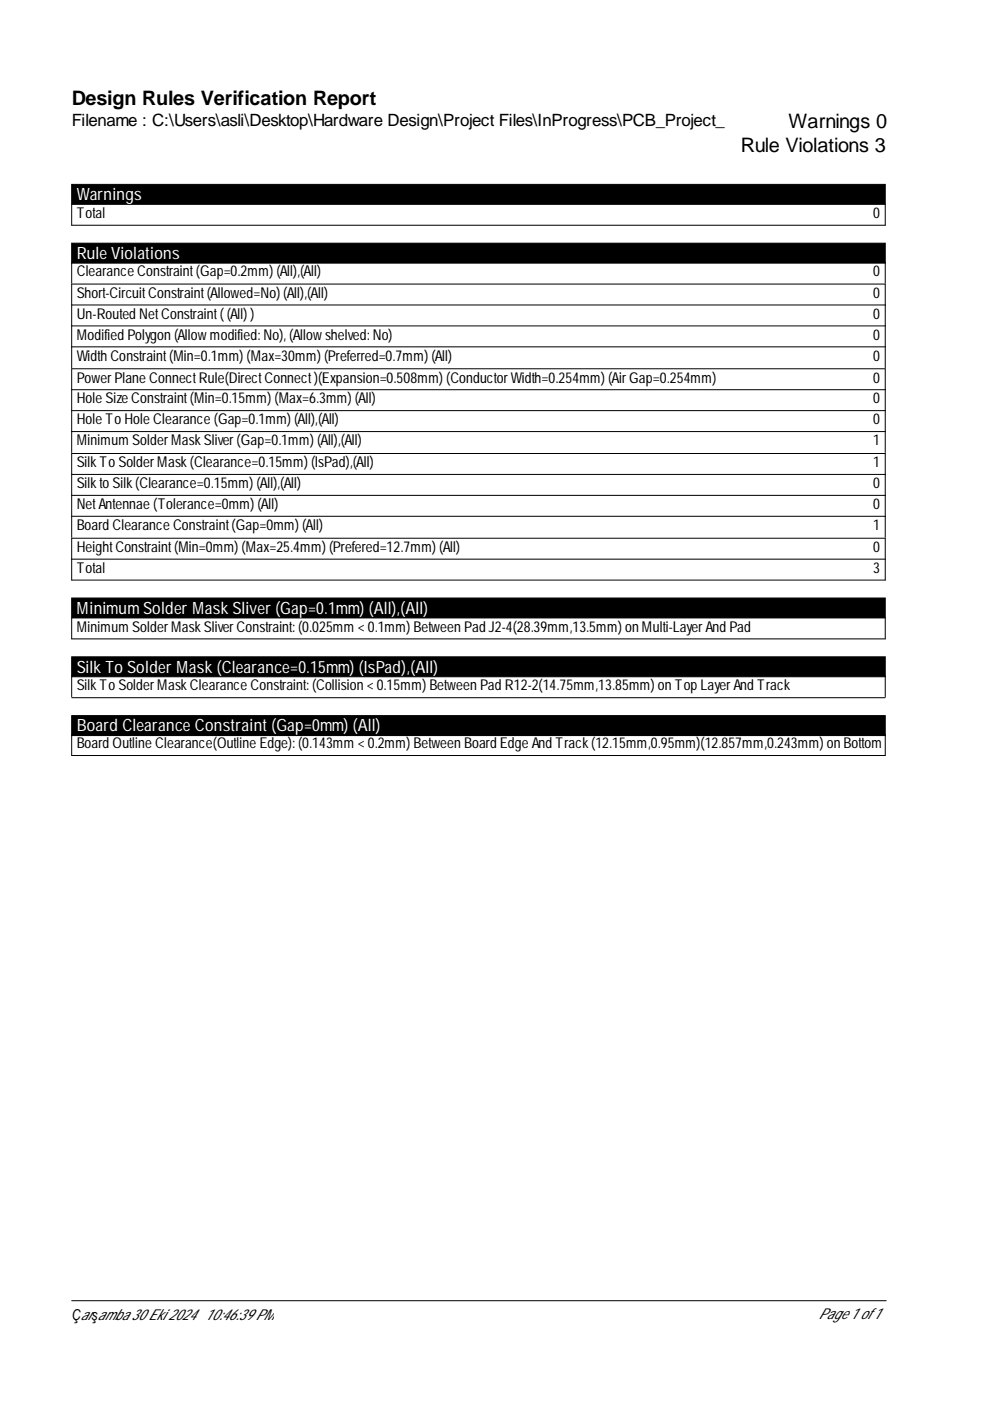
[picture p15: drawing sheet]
<svg xmlns="http://www.w3.org/2000/svg" width="210mm" height="297mm" viewBox="0 0 210 297" stroke-linecap="round" stroke-linejoin="round" font-family="sans-serif">
<defs><g id="words">
<g font-size="4.2">
<text x="15.2" y="22.2">Design Rules Verification Report</text>
<text x="167.2" y="27.1">Warnings 0</text>
<text x="157.1" y="32.1">Rule Violations 3</text>
</g>
<text font-size="3.6" x="15.2" y="26.7">Filename : C:\Users\asli\Desktop\Hardware Design\Project Files\InProgress\PCB_Project_</text>
<g font-size="3.6" fill="#fff">
<text x="16.3" y="42.4">Warnings</text>
<text x="16.3" y="54.9">RuleViolations</text>
<text x="16.3" y="130.1">MinimumSolder Mask Sliver (Gap=0.1mm) (All),(All)</text>
<text x="16.3" y="142.6">Silk To Solder Mask (Clearance=0.15mm) (IsPad),(All)</text>
<text x="16.3" y="155.1">Board Clearance Constraint(Gap=0mm) (All)</text>
</g>
<g font-size="3.2">
<text x="16.3" y="46.2">Total</text>
<text x="185.2" y="46.2">0</text>
<text x="16.3" y="58.5">ClearanceConstraint(Gap=0.2mm) (All),(All)</text>
<text x="185.2" y="58.5">0</text>
<text x="16.3" y="63.1">Short-CircuitConstraint(Allowed=No) (All),(All)</text>
<text x="185.2" y="63.1">0</text>
<text x="16.3" y="67.6">Un-RoutedNetConstraint((All) )</text>
<text x="185.2" y="67.6">0</text>
<text x="16.3" y="72">ModifiedPolygon(Allowmodified: No), (Allowshelved: No)</text>
<text x="16.3" y="76.5">WidthConstraint(Min=0.1mm) (Max=30mm) (Preferred=0.7mm) (All)</text>
<text x="185.2" y="72">0</text>
<text x="185.2" y="76.5">0</text>
<text x="16.3" y="81.1">PowerPlaneConnectRule(DirectConnect)(Expansion=0.508mm) (ConductorWidth=0.254mm) (AirGap=0.254mm)</text>
<text x="185.2" y="81.1">0</text>
<text x="16.3" y="85.5">HoleSizeConstraint(Min=0.15mm) (Max=6.3mm) (All)</text>
<text x="16.3" y="90">HoleToHoleClearance(Gap=0.1mm) (All),(All)</text>
<text x="185.2" y="85.5">0</text>
<text x="185.2" y="90">0</text>
<text x="16.3" y="94.4">MinimumSolderMaskSliver(Gap=0.1mm) (All),(All)</text>
<text x="185.2" y="94.4">1</text>
<text x="16.3" y="99.1">SilkToSolderMask(Clearance=0.15mm) (IsPad),(All)</text>
<text x="185.2" y="99.1">1</text>
<text x="16.3" y="103.5">SilktoSilk(Clearance=0.15mm) (All),(All)</text>
<text x="16.3" y="107.9">NetAntennae(Tolerance=0mm) (All)</text>
<text x="185.2" y="103.5">0</text>
<text x="185.2" y="107.9">0</text>
<text x="16.3" y="112.4">BoardClearanceConstraint(Gap=0mm) (All)</text>
<text x="185.2" y="112.4">1</text>
<text x="16.3" y="117">HeightConstraint(Min=0mm) (Max=25.4mm) (Prefered=12.7mm) (All)</text>
<text x="185.2" y="117">0</text>
<text x="16.3" y="121.5">Total</text>
<text x="185.2" y="121.5">3</text>
<text x="16.3" y="133.9">MinimumSolderMaskSliverConstraint: (0.025mm&lt;0.1mm) BetweenPadJ2-4(28.39mm,13.5mm) onMulti-LayerAndPad</text>
<text x="16.3" y="146.2">SilkToSolderMaskClearanceConstraint: (Collision&lt;0.15mm) BetweenPadR12-2(14.75mm,13.85mm) onTopLayerAndTrack</text>
<text x="16.3" y="158.7">BoardOutlineClearance(OutlineEdge): (0.143mm&lt;0.2mm) BetweenBoardEdgeAndTrack(12.15mm,0.95mm)(12.857mm,0.243mm) onBottom</text>
<text x="15.2" y="279.9">Çarşamba 30Eki 2024</text>
<text x="43.4" y="279.9">10:46:39PM</text>
<text x="173.5" y="279.7">Page1 of1</text>
</g>
</g></defs>
<path d="M15.2 39.1h172.5v4.2h-172.5zM15.2 51.6h172.5v4.2h-172.5zM15.2 126.8h172.5v4.2h-172.5zM15.2 139.3h172.5v4.2h-172.5zM15.2 151.7h172.5v4.3h-172.5z" fill="#000" stroke="#000" stroke-width=".21"/>
<g fill="none" stroke="#000" stroke-width=".21">
<path d="M15.2 43.3v4.5h172.5v-4.5M15.2 55.6v4.4M187.7 55.6v4.4M15.2 78v-17.8h172.5v17.8M15.2 64.7h172.5M15.2 69.1h172.5M15.2 73.5h172.5M15.2 95.9v-17.7h172.5v17.7M15.2 82.6h172.5M15.2 87.1h172.5M15.2 91.5h172.5M15.2 113.9v-17.7h172.5v17.7"/>
<path d="M15.2 114.1h172.5v8.9h-172.5zM15.2 100.6h172.5M15.2 105h172.5M15.2 109.5h172.5M15.2 118.6h172.5M15.2 131v4.5h172.5v-4.5M15.2 143.3v4.4M15.2 155.7v4.5h172.5v-4.5M15.2 147.9h172.5M187.7 143.3v4.4M15.2 275.8h172.7"/>
</g>
<use href="#words"/>
</svg>
